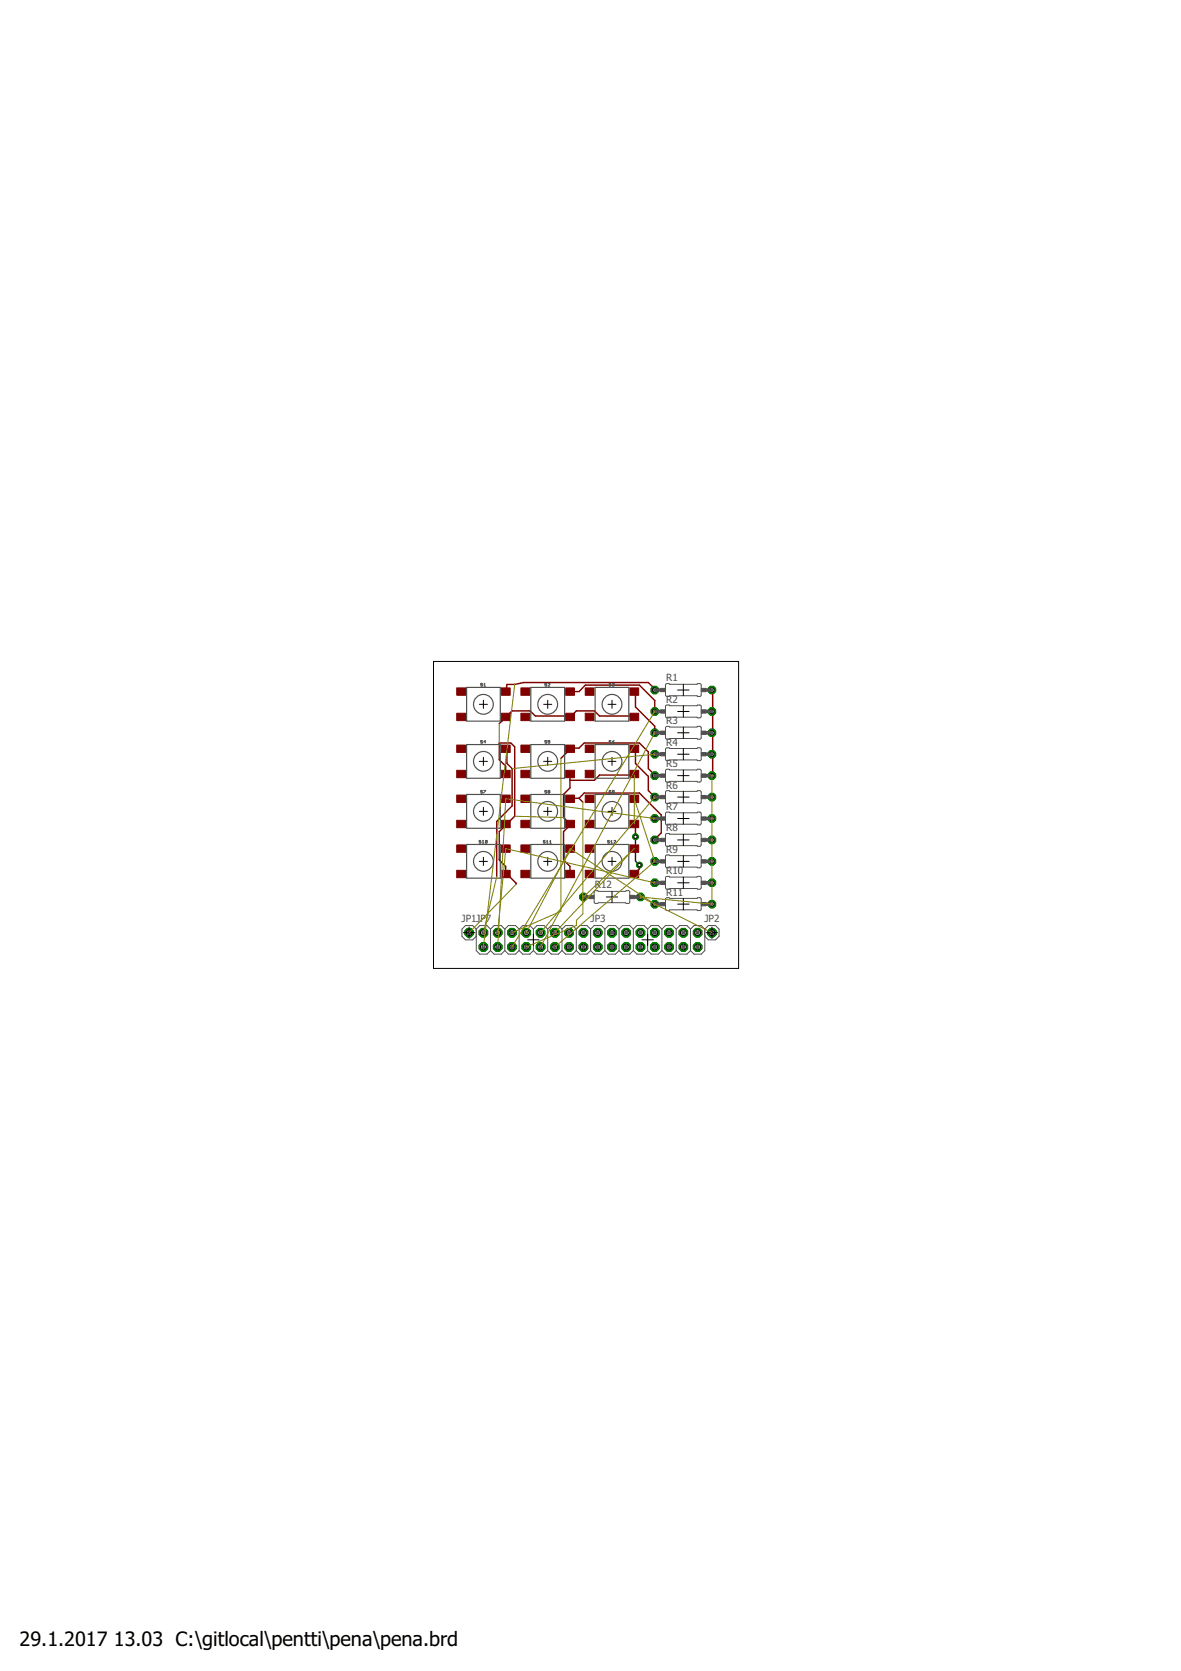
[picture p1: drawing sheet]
<svg xmlns="http://www.w3.org/2000/svg" width="210mm" height="297mm" viewBox="0 0 210 297" stroke-linecap="round" stroke-linejoin="round" font-family="sans-serif">
<defs><g id="words">
<g font-size="3.5">
<text x="3.5" y="292.5">29.1.2017</text>
<text x="20.2" y="292.5">13.03 C:\gitlocal\pentti\pena\pena.brd</text>
</g>
<g font-size="1.8" fill="#505050">
<text x="118.4" y="121.1">R1</text>
<text x="118.4" y="124.9">R2</text>
<text x="118.4" y="128.7">R3</text>
<text x="118.4" y="132.6">R4</text>
<text x="118.4" y="136.4">R5</text>
<text x="118.4" y="140.2">R6</text>
<text x="118.4" y="144">R7</text>
<text x="118.4" y="147.8">R8</text>
<text x="118.4" y="155.4">R10</text>
<text x="118.4" y="151.6">R9</text>
<text x="105.7" y="157.9">R12</text>
<text x="118.4" y="159.2">R11</text>
<text x="82" y="164">JP1JP7</text>
<text x="105" y="163.9">JP3</text>
<text x="125.2" y="164">JP2</text>
</g>
</g></defs>
<path d="M112.9 148.7v4.4l.7 .7" fill="none" stroke="#000080" stroke-width=".25"/>
<circle cx="85.9" cy="168.3" r=".83" fill="#008000" stroke="#008000" stroke-width=".18"/>
<circle cx="85.9" cy="168.3" r=".51" fill="#fff" stroke="#000" stroke-width=".18"/>
<circle cx="85.9" cy="165.8" r=".83" fill="#008000" stroke="#008000" stroke-width=".18"/>
<circle cx="85.9" cy="165.8" r=".51" fill="#fff" stroke="#000" stroke-width=".18"/>
<circle cx="88.5" cy="168.3" r=".83" fill="#008000" stroke="#008000" stroke-width=".18"/>
<circle cx="88.5" cy="168.3" r=".51" fill="#fff" stroke="#000" stroke-width=".18"/>
<circle cx="88.5" cy="165.8" r=".83" fill="#008000" stroke="#008000" stroke-width=".18"/>
<circle cx="88.5" cy="165.8" r=".51" fill="#fff" stroke="#000" stroke-width=".18"/>
<circle cx="91" cy="168.3" r=".83" fill="#008000" stroke="#008000" stroke-width=".18"/>
<circle cx="91" cy="168.3" r=".51" fill="#fff" stroke="#000" stroke-width=".18"/>
<circle cx="91" cy="165.8" r=".83" fill="#008000" stroke="#008000" stroke-width=".18"/>
<circle cx="91" cy="165.8" r=".51" fill="#fff" stroke="#000" stroke-width=".18"/>
<circle cx="93.5" cy="168.3" r=".83" fill="#008000" stroke="#008000" stroke-width=".18"/>
<circle cx="93.5" cy="168.3" r=".51" fill="#fff" stroke="#000" stroke-width=".18"/>
<circle cx="93.5" cy="165.8" r=".83" fill="#008000" stroke="#008000" stroke-width=".18"/>
<circle cx="93.5" cy="165.8" r=".51" fill="#fff" stroke="#000" stroke-width=".18"/>
<circle cx="96.1" cy="168.3" r=".83" fill="#008000" stroke="#008000" stroke-width=".18"/>
<circle cx="96.1" cy="168.3" r=".51" fill="#fff" stroke="#000" stroke-width=".18"/>
<circle cx="96.1" cy="165.8" r=".83" fill="#008000" stroke="#008000" stroke-width=".18"/>
<circle cx="96.1" cy="165.8" r=".51" fill="#fff" stroke="#000" stroke-width=".18"/>
<circle cx="98.6" cy="168.3" r=".83" fill="#008000" stroke="#008000" stroke-width=".18"/>
<circle cx="98.6" cy="168.3" r=".51" fill="#fff" stroke="#000" stroke-width=".18"/>
<circle cx="98.6" cy="165.8" r=".83" fill="#008000" stroke="#008000" stroke-width=".18"/>
<circle cx="98.6" cy="165.8" r=".51" fill="#fff" stroke="#000" stroke-width=".18"/>
<circle cx="101.2" cy="168.3" r=".83" fill="#008000" stroke="#008000" stroke-width=".18"/>
<circle cx="101.2" cy="168.3" r=".51" fill="#fff" stroke="#000" stroke-width=".18"/>
<circle cx="101.2" cy="165.8" r=".83" fill="#008000" stroke="#008000" stroke-width=".18"/>
<circle cx="101.2" cy="165.8" r=".51" fill="#fff" stroke="#000" stroke-width=".18"/>
<circle cx="103.7" cy="168.3" r=".83" fill="#008000" stroke="#008000" stroke-width=".18"/>
<circle cx="103.7" cy="168.3" r=".51" fill="#fff" stroke="#000" stroke-width=".18"/>
<circle cx="103.7" cy="165.8" r=".83" fill="#008000" stroke="#008000" stroke-width=".18"/>
<circle cx="103.7" cy="165.8" r=".51" fill="#fff" stroke="#000" stroke-width=".18"/>
<circle cx="116.4" cy="122.7" r=".71" fill="#008000" stroke="#008000" stroke-width=".18"/>
<circle cx="116.4" cy="122.7" r=".4" fill="#fff" stroke="#000" stroke-width=".18"/>
<circle cx="126.5" cy="122.7" r=".71" fill="#008000" stroke="#008000" stroke-width=".18"/>
<circle cx="126.5" cy="122.7" r=".4" fill="#fff" stroke="#000" stroke-width=".18"/>
<circle cx="116.4" cy="156.9" r=".71" fill="#008000" stroke="#008000" stroke-width=".18"/>
<circle cx="116.4" cy="156.9" r=".4" fill="#fff" stroke="#000" stroke-width=".18"/>
<circle cx="126.5" cy="156.9" r=".71" fill="#008000" stroke="#008000" stroke-width=".18"/>
<circle cx="126.5" cy="156.9" r=".4" fill="#fff" stroke="#000" stroke-width=".18"/>
<circle cx="116.4" cy="160.7" r=".71" fill="#008000" stroke="#008000" stroke-width=".18"/>
<circle cx="116.4" cy="160.7" r=".4" fill="#fff" stroke="#000" stroke-width=".18"/>
<circle cx="126.5" cy="160.7" r=".71" fill="#008000" stroke="#008000" stroke-width=".18"/>
<circle cx="126.5" cy="160.7" r=".4" fill="#fff" stroke="#000" stroke-width=".18"/>
<circle cx="103.7" cy="159.4" r=".71" fill="#008000" stroke="#008000" stroke-width=".18"/>
<circle cx="103.7" cy="159.4" r=".4" fill="#fff" stroke="#000" stroke-width=".18"/>
<circle cx="113.8" cy="159.4" r=".71" fill="#008000" stroke="#008000" stroke-width=".18"/>
<circle cx="113.8" cy="159.4" r=".4" fill="#fff" stroke="#000" stroke-width=".18"/>
<circle cx="116.4" cy="126.5" r=".71" fill="#008000" stroke="#008000" stroke-width=".18"/>
<circle cx="116.4" cy="126.5" r=".4" fill="#fff" stroke="#000" stroke-width=".18"/>
<circle cx="126.5" cy="126.5" r=".71" fill="#008000" stroke="#008000" stroke-width=".18"/>
<circle cx="126.5" cy="126.5" r=".4" fill="#fff" stroke="#000" stroke-width=".18"/>
<circle cx="116.4" cy="130.3" r=".71" fill="#008000" stroke="#008000" stroke-width=".18"/>
<circle cx="116.4" cy="130.3" r=".4" fill="#fff" stroke="#000" stroke-width=".18"/>
<circle cx="126.5" cy="130.3" r=".71" fill="#008000" stroke="#008000" stroke-width=".18"/>
<circle cx="126.5" cy="130.3" r=".4" fill="#fff" stroke="#000" stroke-width=".18"/>
<circle cx="116.4" cy="134.1" r=".71" fill="#008000" stroke="#008000" stroke-width=".18"/>
<circle cx="116.4" cy="134.1" r=".4" fill="#fff" stroke="#000" stroke-width=".18"/>
<circle cx="126.5" cy="134.1" r=".71" fill="#008000" stroke="#008000" stroke-width=".18"/>
<circle cx="126.5" cy="134.1" r=".4" fill="#fff" stroke="#000" stroke-width=".18"/>
<circle cx="116.4" cy="137.9" r=".71" fill="#008000" stroke="#008000" stroke-width=".18"/>
<circle cx="116.4" cy="137.9" r=".4" fill="#fff" stroke="#000" stroke-width=".18"/>
<circle cx="126.5" cy="137.9" r=".71" fill="#008000" stroke="#008000" stroke-width=".18"/>
<circle cx="126.5" cy="137.9" r=".4" fill="#fff" stroke="#000" stroke-width=".18"/>
<circle cx="116.4" cy="141.7" r=".71" fill="#008000" stroke="#008000" stroke-width=".18"/>
<circle cx="116.4" cy="141.7" r=".4" fill="#fff" stroke="#000" stroke-width=".18"/>
<circle cx="126.5" cy="141.7" r=".71" fill="#008000" stroke="#008000" stroke-width=".18"/>
<circle cx="126.5" cy="141.7" r=".4" fill="#fff" stroke="#000" stroke-width=".18"/>
<circle cx="116.4" cy="145.5" r=".71" fill="#008000" stroke="#008000" stroke-width=".18"/>
<circle cx="116.4" cy="145.5" r=".4" fill="#fff" stroke="#000" stroke-width=".18"/>
<circle cx="126.5" cy="145.5" r=".71" fill="#008000" stroke="#008000" stroke-width=".18"/>
<circle cx="126.5" cy="145.5" r=".4" fill="#fff" stroke="#000" stroke-width=".18"/>
<circle cx="116.4" cy="149.3" r=".71" fill="#008000" stroke="#008000" stroke-width=".18"/>
<circle cx="116.4" cy="149.3" r=".4" fill="#fff" stroke="#000" stroke-width=".18"/>
<circle cx="126.5" cy="149.3" r=".71" fill="#008000" stroke="#008000" stroke-width=".18"/>
<circle cx="126.5" cy="149.3" r=".4" fill="#fff" stroke="#000" stroke-width=".18"/>
<circle cx="116.4" cy="153.1" r=".71" fill="#008000" stroke="#008000" stroke-width=".18"/>
<circle cx="116.4" cy="153.1" r=".4" fill="#fff" stroke="#000" stroke-width=".18"/>
<circle cx="126.5" cy="153.1" r=".71" fill="#008000" stroke="#008000" stroke-width=".18"/>
<circle cx="126.5" cy="153.1" r=".4" fill="#fff" stroke="#000" stroke-width=".18"/>
<circle cx="83.4" cy="165.8" r=".83" fill="#008000" stroke="#008000" stroke-width=".18"/>
<circle cx="83.4" cy="165.8" r=".51" fill="#fff" stroke="#000" stroke-width=".18"/>
<circle cx="126.5" cy="165.8" r=".83" fill="#008000" stroke="#008000" stroke-width=".18"/>
<circle cx="126.5" cy="165.8" r=".51" fill="#fff" stroke="#000" stroke-width=".18"/>
<circle cx="106.2" cy="168.3" r=".83" fill="#008000" stroke="#008000" stroke-width=".18"/>
<circle cx="106.2" cy="168.3" r=".51" fill="#fff" stroke="#000" stroke-width=".18"/>
<circle cx="106.2" cy="165.8" r=".83" fill="#008000" stroke="#008000" stroke-width=".18"/>
<circle cx="106.2" cy="165.8" r=".51" fill="#fff" stroke="#000" stroke-width=".18"/>
<circle cx="108.8" cy="168.3" r=".83" fill="#008000" stroke="#008000" stroke-width=".18"/>
<circle cx="108.8" cy="168.3" r=".51" fill="#fff" stroke="#000" stroke-width=".18"/>
<circle cx="108.8" cy="165.8" r=".83" fill="#008000" stroke="#008000" stroke-width=".18"/>
<circle cx="108.8" cy="165.8" r=".51" fill="#fff" stroke="#000" stroke-width=".18"/>
<circle cx="111.3" cy="168.3" r=".83" fill="#008000" stroke="#008000" stroke-width=".18"/>
<circle cx="111.3" cy="168.3" r=".51" fill="#fff" stroke="#000" stroke-width=".18"/>
<circle cx="111.3" cy="165.8" r=".83" fill="#008000" stroke="#008000" stroke-width=".18"/>
<circle cx="111.3" cy="165.8" r=".51" fill="#fff" stroke="#000" stroke-width=".18"/>
<circle cx="113.8" cy="168.3" r=".83" fill="#008000" stroke="#008000" stroke-width=".18"/>
<circle cx="113.8" cy="168.3" r=".51" fill="#fff" stroke="#000" stroke-width=".18"/>
<circle cx="113.8" cy="165.8" r=".83" fill="#008000" stroke="#008000" stroke-width=".18"/>
<circle cx="113.8" cy="165.8" r=".51" fill="#fff" stroke="#000" stroke-width=".18"/>
<circle cx="116.4" cy="168.3" r=".83" fill="#008000" stroke="#008000" stroke-width=".18"/>
<circle cx="116.4" cy="168.3" r=".51" fill="#fff" stroke="#000" stroke-width=".18"/>
<circle cx="116.4" cy="165.8" r=".83" fill="#008000" stroke="#008000" stroke-width=".18"/>
<circle cx="116.4" cy="165.8" r=".51" fill="#fff" stroke="#000" stroke-width=".18"/>
<circle cx="118.9" cy="168.3" r=".83" fill="#008000" stroke="#008000" stroke-width=".18"/>
<circle cx="118.9" cy="168.3" r=".51" fill="#fff" stroke="#000" stroke-width=".18"/>
<circle cx="118.9" cy="165.8" r=".83" fill="#008000" stroke="#008000" stroke-width=".18"/>
<circle cx="118.9" cy="165.8" r=".51" fill="#fff" stroke="#000" stroke-width=".18"/>
<circle cx="121.5" cy="168.3" r=".83" fill="#008000" stroke="#008000" stroke-width=".18"/>
<circle cx="121.5" cy="168.3" r=".51" fill="#fff" stroke="#000" stroke-width=".18"/>
<circle cx="121.5" cy="165.8" r=".83" fill="#008000" stroke="#008000" stroke-width=".18"/>
<circle cx="121.5" cy="165.8" r=".51" fill="#fff" stroke="#000" stroke-width=".18"/>
<circle cx="124" cy="168.3" r=".83" fill="#008000" stroke="#008000" stroke-width=".18"/>
<circle cx="124" cy="168.3" r=".51" fill="#fff" stroke="#000" stroke-width=".18"/>
<circle cx="124" cy="165.8" r=".83" fill="#008000" stroke="#008000" stroke-width=".18"/>
<circle cx="124" cy="165.8" r=".51" fill="#fff" stroke="#000" stroke-width=".18"/>
<circle cx="112.9" cy="148.7" r=".51" fill="#008000" stroke="#008000" stroke-width=".18"/>
<circle cx="112.9" cy="148.7" r=".3" fill="#fff" stroke="#000" stroke-width=".18"/>
<circle cx="113.6" cy="153.8" r=".51" fill="#008000" stroke="#008000" stroke-width=".18"/>
<circle cx="113.6" cy="153.8" r=".3" fill="#fff" stroke="#000" stroke-width=".18"/>
<g fill="#800000" stroke="#800000" stroke-width=".18">
<path d="M81.2 126.8h1.5v1.3h-1.5z"/>
<path d="M89.1 126.8h1.6v1.3h-1.6z"/>
<path d="M81.2 122.3h1.5v1.3h-1.5z"/>
<path d="M89.1 122.3h1.6v1.3h-1.6z"/>
<path d="M81.2 154.7h1.5v1.3h-1.5z"/>
<path d="M89.1 154.7h1.6v1.3h-1.6z"/>
<path d="M81.2 150.2h1.5v1.3h-1.5z"/>
<path d="M89.1 150.2h1.6v1.3h-1.6z"/>
<path d="M92.6 154.7h1.5v1.3h-1.5z"/>
<path d="M100.5 154.7h1.6v1.3h-1.6z"/>
<path d="M92.6 150.2h1.5v1.3h-1.5z"/>
<path d="M100.5 150.2h1.6v1.3h-1.6z"/>
<path d="M104 154.7h1.6v1.3h-1.6z"/>
<path d="M112 154.7h1.5v1.3h-1.5z"/>
<path d="M104 150.2h1.6v1.3h-1.6z"/>
<path d="M112 150.2h1.5v1.3h-1.5z"/>
<path d="M92.6 126.8h1.5v1.3h-1.5z"/>
<path d="M100.5 126.8h1.6v1.3h-1.6z"/>
<path d="M92.6 122.3h1.5v1.3h-1.5z"/>
<path d="M100.5 122.3h1.6v1.3h-1.6z"/>
<path d="M104 126.8h1.6v1.3h-1.6z"/>
<path d="M112 126.8h1.5v1.3h-1.5z"/>
<path d="M104 122.3h1.6v1.3h-1.6z"/>
<path d="M112 122.3h1.5v1.3h-1.5z"/>
<path d="M81.2 136.9h1.5v1.3h-1.5z"/>
<path d="M89.1 136.9h1.6v1.3h-1.6z"/>
<path d="M81.2 132.4h1.5v1.4h-1.5z"/>
<path d="M89.1 132.4h1.6v1.4h-1.6z"/>
<path d="M92.6 136.9h1.5v1.3h-1.5z"/>
<path d="M100.5 136.9h1.6v1.3h-1.6z"/>
<path d="M92.6 132.4h1.5v1.4h-1.5z"/>
<path d="M100.5 132.4h1.6v1.4h-1.6z"/>
<path d="M104 136.9h1.6v1.3h-1.6z"/>
<path d="M112 136.9h1.5v1.3h-1.5z"/>
<path d="M104 132.4h1.6v1.4h-1.6z"/>
<path d="M112 132.4h1.5v1.4h-1.5z"/>
<path d="M81.2 145.8h1.5v1.3h-1.5z"/>
<path d="M89.1 145.8h1.6v1.3h-1.6z"/>
<path d="M81.2 141.3h1.5v1.3h-1.5z"/>
<path d="M89.1 141.3h1.6v1.3h-1.6z"/>
<path d="M92.6 145.8h1.5v1.3h-1.5z"/>
<path d="M100.5 145.8h1.6v1.3h-1.6z"/>
<path d="M92.6 141.3h1.5v1.3h-1.5z"/>
<path d="M100.5 141.3h1.6v1.3h-1.6z"/>
<path d="M104 145.8h1.6v1.3h-1.6z"/>
<path d="M112 145.8h1.5v1.3h-1.5z"/>
<path d="M104 141.3h1.6v1.3h-1.6z"/>
<path d="M112 141.3h1.5v1.3h-1.5z"/>
</g>
<g fill="none" stroke="#800000" stroke-width=".25">
<path d="M89.9 137.6v-1.4l-1.2-1.2v-2.9h2.1l.7 .7v12.3l-1.4 1.4h-.2v.2l-1.2 1.1v5.1l1.2 1.1v1.4h.2l1.6 1.6v.2M89.9 137.6h.1M89.9 133.1l.2 .1v2.5l.9 .9v6.7l-2.7 2.7v9.8M99.7 134.8l1.6-1.7 .2-.1h1.4l.9-.9h9.8l1.6 1.6v2.9l1.2 1.3M101.3 137.6v2.5l-1.1 1.1v4.1l1.1 1.2M101.3 122.9h1.6l1.1-1.1h9.6l2.8 2.7v2M112.7 127.4v-.1h-6.1l-1-.9h-3.2l-1.1 1v-.1h-6.2l-.9-.9h-3.2l-2.3 2.3M112.7 137.6v.2h-6.1l-1 .9h-4.3M112.7 122.9l.2 .3v2.5l3.5 3.4v1.2M112.7 133.1l.2 .1v2.5l2.3 2.3v2.5l1.2 1.2M116.4 122.7v-.2l-1.2-1.2h-22.1l-1.6 .4h-1.4l-.2 1.2M126.5 122.7h.2v3.7l-.2 .1 .2 .1v3.6l-.2 .1 .2 .2v3.4l-.2 .2h.2v3.7"/>
<path d="M101.3 146.5h.1M101.3 146.5v.2l-1.1 1.1v5.1l1.1 1.1v1.4M102.9 141.9l-1.6 .1M102.9 141.9l.9-.9h9.8l3.9 3.9v3.2l-1.1 1.2M102.9 141.9l.7 .7M112.7 146.5l.2 .2v2M113.6 153.8v.7l-.9 .9"/>
</g>
<circle cx="85.9" cy="168.3" r=".83" fill="#008000" stroke="#008000" stroke-width=".18"/>
<circle cx="85.9" cy="168.3" r=".51" fill="#fff" stroke="#000" stroke-width=".18"/>
<circle cx="85.9" cy="165.8" r=".83" fill="#008000" stroke="#008000" stroke-width=".18"/>
<circle cx="85.9" cy="165.8" r=".51" fill="#fff" stroke="#000" stroke-width=".18"/>
<circle cx="88.5" cy="168.3" r=".83" fill="#008000" stroke="#008000" stroke-width=".18"/>
<circle cx="88.5" cy="168.3" r=".51" fill="#fff" stroke="#000" stroke-width=".18"/>
<circle cx="88.5" cy="165.8" r=".83" fill="#008000" stroke="#008000" stroke-width=".18"/>
<circle cx="88.5" cy="165.8" r=".51" fill="#fff" stroke="#000" stroke-width=".18"/>
<circle cx="91" cy="168.3" r=".83" fill="#008000" stroke="#008000" stroke-width=".18"/>
<circle cx="91" cy="168.3" r=".51" fill="#fff" stroke="#000" stroke-width=".18"/>
<circle cx="91" cy="165.8" r=".83" fill="#008000" stroke="#008000" stroke-width=".18"/>
<circle cx="91" cy="165.8" r=".51" fill="#fff" stroke="#000" stroke-width=".18"/>
<circle cx="93.5" cy="168.3" r=".83" fill="#008000" stroke="#008000" stroke-width=".18"/>
<circle cx="93.5" cy="168.3" r=".51" fill="#fff" stroke="#000" stroke-width=".18"/>
<circle cx="93.5" cy="165.8" r=".83" fill="#008000" stroke="#008000" stroke-width=".18"/>
<circle cx="93.5" cy="165.8" r=".51" fill="#fff" stroke="#000" stroke-width=".18"/>
<circle cx="96.1" cy="168.3" r=".83" fill="#008000" stroke="#008000" stroke-width=".18"/>
<circle cx="96.1" cy="168.3" r=".51" fill="#fff" stroke="#000" stroke-width=".18"/>
<circle cx="96.1" cy="165.8" r=".83" fill="#008000" stroke="#008000" stroke-width=".18"/>
<circle cx="96.1" cy="165.8" r=".51" fill="#fff" stroke="#000" stroke-width=".18"/>
<circle cx="98.6" cy="168.3" r=".83" fill="#008000" stroke="#008000" stroke-width=".18"/>
<circle cx="98.6" cy="168.3" r=".51" fill="#fff" stroke="#000" stroke-width=".18"/>
<circle cx="98.6" cy="165.8" r=".83" fill="#008000" stroke="#008000" stroke-width=".18"/>
<circle cx="98.6" cy="165.8" r=".51" fill="#fff" stroke="#000" stroke-width=".18"/>
<circle cx="101.2" cy="168.3" r=".83" fill="#008000" stroke="#008000" stroke-width=".18"/>
<circle cx="101.2" cy="168.3" r=".51" fill="#fff" stroke="#000" stroke-width=".18"/>
<circle cx="101.2" cy="165.8" r=".83" fill="#008000" stroke="#008000" stroke-width=".18"/>
<circle cx="101.2" cy="165.8" r=".51" fill="#fff" stroke="#000" stroke-width=".18"/>
<circle cx="103.7" cy="168.3" r=".83" fill="#008000" stroke="#008000" stroke-width=".18"/>
<circle cx="103.7" cy="168.3" r=".51" fill="#fff" stroke="#000" stroke-width=".18"/>
<circle cx="103.7" cy="165.8" r=".83" fill="#008000" stroke="#008000" stroke-width=".18"/>
<circle cx="103.7" cy="165.8" r=".51" fill="#fff" stroke="#000" stroke-width=".18"/>
<circle cx="116.4" cy="122.7" r=".71" fill="#008000" stroke="#008000" stroke-width=".18"/>
<circle cx="116.4" cy="122.7" r=".4" fill="#fff" stroke="#000" stroke-width=".18"/>
<circle cx="126.5" cy="122.7" r=".71" fill="#008000" stroke="#008000" stroke-width=".18"/>
<circle cx="126.5" cy="122.7" r=".4" fill="#fff" stroke="#000" stroke-width=".18"/>
<circle cx="116.4" cy="156.9" r=".71" fill="#008000" stroke="#008000" stroke-width=".18"/>
<circle cx="116.4" cy="156.9" r=".4" fill="#fff" stroke="#000" stroke-width=".18"/>
<circle cx="126.5" cy="156.9" r=".71" fill="#008000" stroke="#008000" stroke-width=".18"/>
<circle cx="126.5" cy="156.9" r=".4" fill="#fff" stroke="#000" stroke-width=".18"/>
<circle cx="116.4" cy="160.7" r=".71" fill="#008000" stroke="#008000" stroke-width=".18"/>
<circle cx="116.4" cy="160.7" r=".4" fill="#fff" stroke="#000" stroke-width=".18"/>
<circle cx="126.5" cy="160.7" r=".71" fill="#008000" stroke="#008000" stroke-width=".18"/>
<circle cx="126.5" cy="160.7" r=".4" fill="#fff" stroke="#000" stroke-width=".18"/>
<circle cx="103.7" cy="159.4" r=".71" fill="#008000" stroke="#008000" stroke-width=".18"/>
<circle cx="103.7" cy="159.4" r=".4" fill="#fff" stroke="#000" stroke-width=".18"/>
<circle cx="113.8" cy="159.4" r=".71" fill="#008000" stroke="#008000" stroke-width=".18"/>
<circle cx="113.8" cy="159.4" r=".4" fill="#fff" stroke="#000" stroke-width=".18"/>
<circle cx="116.4" cy="126.5" r=".71" fill="#008000" stroke="#008000" stroke-width=".18"/>
<circle cx="116.4" cy="126.5" r=".4" fill="#fff" stroke="#000" stroke-width=".18"/>
<circle cx="126.5" cy="126.5" r=".71" fill="#008000" stroke="#008000" stroke-width=".18"/>
<circle cx="126.5" cy="126.5" r=".4" fill="#fff" stroke="#000" stroke-width=".18"/>
<circle cx="116.4" cy="130.3" r=".71" fill="#008000" stroke="#008000" stroke-width=".18"/>
<circle cx="116.4" cy="130.3" r=".4" fill="#fff" stroke="#000" stroke-width=".18"/>
<circle cx="126.5" cy="130.3" r=".71" fill="#008000" stroke="#008000" stroke-width=".18"/>
<circle cx="126.5" cy="130.3" r=".4" fill="#fff" stroke="#000" stroke-width=".18"/>
<circle cx="116.4" cy="134.1" r=".71" fill="#008000" stroke="#008000" stroke-width=".18"/>
<circle cx="116.4" cy="134.1" r=".4" fill="#fff" stroke="#000" stroke-width=".18"/>
<circle cx="126.5" cy="134.1" r=".71" fill="#008000" stroke="#008000" stroke-width=".18"/>
<circle cx="126.5" cy="134.1" r=".4" fill="#fff" stroke="#000" stroke-width=".18"/>
<circle cx="116.4" cy="137.9" r=".71" fill="#008000" stroke="#008000" stroke-width=".18"/>
<circle cx="116.4" cy="137.9" r=".4" fill="#fff" stroke="#000" stroke-width=".18"/>
<circle cx="126.5" cy="137.9" r=".71" fill="#008000" stroke="#008000" stroke-width=".18"/>
<circle cx="126.5" cy="137.9" r=".4" fill="#fff" stroke="#000" stroke-width=".18"/>
<circle cx="116.4" cy="141.7" r=".71" fill="#008000" stroke="#008000" stroke-width=".18"/>
<circle cx="116.4" cy="141.7" r=".4" fill="#fff" stroke="#000" stroke-width=".18"/>
<circle cx="126.5" cy="141.7" r=".71" fill="#008000" stroke="#008000" stroke-width=".18"/>
<circle cx="126.5" cy="141.7" r=".4" fill="#fff" stroke="#000" stroke-width=".18"/>
<circle cx="116.4" cy="145.5" r=".71" fill="#008000" stroke="#008000" stroke-width=".18"/>
<circle cx="116.4" cy="145.5" r=".4" fill="#fff" stroke="#000" stroke-width=".18"/>
<circle cx="126.5" cy="145.5" r=".71" fill="#008000" stroke="#008000" stroke-width=".18"/>
<circle cx="126.5" cy="145.5" r=".4" fill="#fff" stroke="#000" stroke-width=".18"/>
<circle cx="116.4" cy="149.3" r=".71" fill="#008000" stroke="#008000" stroke-width=".18"/>
<circle cx="116.4" cy="149.3" r=".4" fill="#fff" stroke="#000" stroke-width=".18"/>
<circle cx="126.5" cy="149.3" r=".71" fill="#008000" stroke="#008000" stroke-width=".18"/>
<circle cx="126.5" cy="149.3" r=".4" fill="#fff" stroke="#000" stroke-width=".18"/>
<circle cx="116.4" cy="153.1" r=".71" fill="#008000" stroke="#008000" stroke-width=".18"/>
<circle cx="116.4" cy="153.1" r=".4" fill="#fff" stroke="#000" stroke-width=".18"/>
<circle cx="126.5" cy="153.1" r=".71" fill="#008000" stroke="#008000" stroke-width=".18"/>
<circle cx="126.5" cy="153.1" r=".4" fill="#fff" stroke="#000" stroke-width=".18"/>
<circle cx="83.4" cy="165.8" r=".83" fill="#008000" stroke="#008000" stroke-width=".18"/>
<circle cx="83.4" cy="165.8" r=".51" fill="#fff" stroke="#000" stroke-width=".18"/>
<circle cx="126.5" cy="165.8" r=".83" fill="#008000" stroke="#008000" stroke-width=".18"/>
<circle cx="126.5" cy="165.8" r=".51" fill="#fff" stroke="#000" stroke-width=".18"/>
<circle cx="106.2" cy="168.3" r=".83" fill="#008000" stroke="#008000" stroke-width=".18"/>
<circle cx="106.2" cy="168.3" r=".51" fill="#fff" stroke="#000" stroke-width=".18"/>
<circle cx="106.2" cy="165.8" r=".83" fill="#008000" stroke="#008000" stroke-width=".18"/>
<circle cx="106.2" cy="165.8" r=".51" fill="#fff" stroke="#000" stroke-width=".18"/>
<circle cx="108.8" cy="168.3" r=".83" fill="#008000" stroke="#008000" stroke-width=".18"/>
<circle cx="108.8" cy="168.3" r=".51" fill="#fff" stroke="#000" stroke-width=".18"/>
<circle cx="108.8" cy="165.8" r=".83" fill="#008000" stroke="#008000" stroke-width=".18"/>
<circle cx="108.8" cy="165.8" r=".51" fill="#fff" stroke="#000" stroke-width=".18"/>
<circle cx="111.3" cy="168.3" r=".83" fill="#008000" stroke="#008000" stroke-width=".18"/>
<circle cx="111.3" cy="168.3" r=".51" fill="#fff" stroke="#000" stroke-width=".18"/>
<circle cx="111.3" cy="165.8" r=".83" fill="#008000" stroke="#008000" stroke-width=".18"/>
<circle cx="111.3" cy="165.8" r=".51" fill="#fff" stroke="#000" stroke-width=".18"/>
<circle cx="113.8" cy="168.3" r=".83" fill="#008000" stroke="#008000" stroke-width=".18"/>
<circle cx="113.8" cy="168.3" r=".51" fill="#fff" stroke="#000" stroke-width=".18"/>
<circle cx="113.8" cy="165.8" r=".83" fill="#008000" stroke="#008000" stroke-width=".18"/>
<circle cx="113.8" cy="165.8" r=".51" fill="#fff" stroke="#000" stroke-width=".18"/>
<circle cx="116.4" cy="168.3" r=".83" fill="#008000" stroke="#008000" stroke-width=".18"/>
<circle cx="116.4" cy="168.3" r=".51" fill="#fff" stroke="#000" stroke-width=".18"/>
<circle cx="116.4" cy="165.8" r=".83" fill="#008000" stroke="#008000" stroke-width=".18"/>
<circle cx="116.4" cy="165.8" r=".51" fill="#fff" stroke="#000" stroke-width=".18"/>
<circle cx="118.9" cy="168.3" r=".83" fill="#008000" stroke="#008000" stroke-width=".18"/>
<circle cx="118.9" cy="168.3" r=".51" fill="#fff" stroke="#000" stroke-width=".18"/>
<circle cx="118.9" cy="165.8" r=".83" fill="#008000" stroke="#008000" stroke-width=".18"/>
<circle cx="118.9" cy="165.8" r=".51" fill="#fff" stroke="#000" stroke-width=".18"/>
<circle cx="121.5" cy="168.3" r=".83" fill="#008000" stroke="#008000" stroke-width=".18"/>
<circle cx="121.5" cy="168.3" r=".51" fill="#fff" stroke="#000" stroke-width=".18"/>
<circle cx="121.5" cy="165.8" r=".83" fill="#008000" stroke="#008000" stroke-width=".18"/>
<circle cx="121.5" cy="165.8" r=".51" fill="#fff" stroke="#000" stroke-width=".18"/>
<circle cx="124" cy="168.3" r=".83" fill="#008000" stroke="#008000" stroke-width=".18"/>
<circle cx="124" cy="168.3" r=".51" fill="#fff" stroke="#000" stroke-width=".18"/>
<circle cx="124" cy="165.8" r=".83" fill="#008000" stroke="#008000" stroke-width=".18"/>
<circle cx="124" cy="165.8" r=".51" fill="#fff" stroke="#000" stroke-width=".18"/>
<circle cx="112.9" cy="148.7" r=".51" fill="#008000" stroke="#008000" stroke-width=".18"/>
<circle cx="112.9" cy="148.7" r=".3" fill="#fff" stroke="#000" stroke-width=".18"/>
<circle cx="113.6" cy="153.8" r=".51" fill="#008000" stroke="#008000" stroke-width=".18"/>
<circle cx="113.6" cy="153.8" r=".3" fill="#fff" stroke="#000" stroke-width=".18"/>
<g fill="none" stroke="#505050" stroke-width=".18">
<path d="M85.7 131.7h-.3l.3 .3v.1l-.3-.1M85.7 121.6l-.2-.1-.1 .1 .3 .3h-.3M86 121.6l.1-.1v.5M86 122h.3M86.3 131.9h-.3l.2-.3v.5M97.2 121.6l-.3-.1-.1 .1 .3 .1 .1 .2h-.4M97.2 131.7h-.4l.4 .3-.1 .1-.3-.1M97.4 121.6h.3l-.3 .4h.3M97.7 131.6h-.3v.3h.3l-.1 .2-.2-.1M108.6 121.6l-.2-.1-.1 .1 .3 .3h-.3M108.6 131.7h-.3l.3 .3-.1 .1-.2-.1M108.8 121.6l.3-.1v.2"/>
<path d="M108.8 131.9h.3l.1 .1-.3 .1zM109 121.7h.1M109.1 121.7v.3l-.3-.1M109.2 131.6l-.4 .3M118.4 121.6h5.5l.1-.1h.5l.1 .3v1.8l-.2 .2h-.4l-.1-.1h-4.9l-.1 .1h-.5l-.1-.3zM118.4 125.4l5.5 .1 .1-.2h.5l.1 .3v1.8l-.2 .2h-.4l-.1-.1h-4.9l-.1 .1h-.5l-.1-.2zM118.4 129.2l.5-.1 .1 .1h4.9l.1-.1h.5l.1 .3v1.9l-.2 .1h-.4l-.1-.1h-4.9l-.1 .1h-.5l-.1-.3zM118.4 133l.5-.1 .1 .2h4.9l.1-.2h.5l.1 .3v1.9l-.2 .1h-.4l-.1-.1h-4.9l-.1 .1h-.5l-.1-.2zM118.4 136.8l.5-.1 .1 .2h4.9l.1-.2 .5 .1 .1 .2v1.9l-.2 .1h-.4l-.1-.1h-4.9l-.1 .1h-.5l-.1-.2zM85.5 149.5l-.3-.1v.2l.3 .2h-.3M85.7 149.6l.2-.2v.5M85.7 149.9h.3"/>
<path d="M85.7 140.6h-.3l.3 .2v.2l-.3-.1M86 140.5h.3l-.3 .5M86.6 149.5l-.3-.1v.4M86.6 149.5l-.1 .4-.2-.1M86.6 149.5l-.3 .3M96.9 149.5h-.3l.3 .2-.1 .2-.2-.1M97.1 149.9h.4M97.1 149.6l.2-.2v.5M97.2 140.6h-.4l.1 .2h.3l-.1 .2-.3-.1M97.5 140.8v-.3l.2 .1-.1 .2M97.5 140.8v.2l.2-.1-.1-.1M97.5 140.8h.1"/>
<path d="M97.7 149.6l.2-.2v.5M97.7 149.9h.3M105.7 158.4l5.5 .1 .1-.2h.5l.1 .2v1.9l-.1 .2h-.5l-.1-.1h-4.8l-.2 .1h-.5l-.1-.3zM108.3 149.5h-.3l.3 .2-.1 .2-.2-.1M108.5 149.9h.4M108.5 149.6l.2-.2v.5M108.6 140.6h-.3l.3 .2-.1 .2-.2-.1M109.1 149.5h.3l-.3 .4h.3M109.2 140.8h-.3v-.3l.3 .1v.3h-.4M118.4 155.9h5.5l.1-.1h.5l.1 .2v1.9l-.2 .2h-.4l-.1-.2h-4.9l-.1 .2h-.5l-.1-.3zM118.4 159.7l.5-.1 .1 .1h4.9l.1-.1h.5l.1 .2v1.9l-.2 .2h-.4l-.1-.2h-4.9l-.1 .2-.5-.1-.1-.2zM118.4 140.6l.5-.1 .1 .2h4.9l.1-.2 .5 .1 .1 .2v1.9l-.2 .1h-.4l-.1-.1h-4.9l-.1 .1h-.5l-.1-.2z"/>
<path d="M118.4 144.4l5.5 .1 .1-.1h.5l.1 .2v1.9l-.2 .1h-.4l-.1-.1h-4.9l-.1 .1h-.5l-.1-.2zM118.4 148.2l5.5 .1 .1-.1h.5l.1 .2v1.9l-.2 .2h-.4l-.1-.2h-4.9l-.1 .2-.5-.1-.1-.2zM118.4 152l5.5 .1 .1-.1h.5l.1 .2v1.9l-.2 .2h-.4l-.1-.2h-4.9l-.1 .2-.5-.1-.1-.2zM84.6 165.2l-.6-.7h-1.3l-.6 .7v1.2l.6 .7h1.3l.6-.7M84.6 165.2v3.8l.7 .6h1.3l.6-.6M84.6 165.2l.7-.7h1.3l.6 .7M87.2 169l.6 .6h1.3l.6-.6M87.2 165.2l.6-.7h1.3l.6 .7M87.2 165.2v3.8M89.7 169l.7 .6h1.2l.7-.6M89.7 165.2l.7-.7h1.2l.7 .7M89.7 165.2v3.8"/>
<path d="M92.3 169l.6 .6h1.3l.6-.6M92.3 165.2l.6-.7h1.3l.6 .7M92.3 165.2v3.8M94.8 169l.6 .6h1.3l.6-.6M94.8 165.2l.6-.7h1.3l.6 .7M94.8 165.2v3.8M97.3 169l.7 .6h1.3l.6-.6M97.3 165.2l.7-.7h1.3l.6 .7M97.3 165.2v3.8M99.9 165.2l.6-.7h1.3l.6 .7M99.9 169l.6 .6h1.3l.6-.6M99.9 165.2v3.8"/>
<path d="M102.4 165.2l.7-.7h1.2l.7 .7M102.4 165.2v3.8M102.4 169l.7 .6h1.2l.7-.6M105 165.2l.6-.7h1.3l.6 .7M105 169l.6 .6h1.3l.6-.6M105 165.2v3.8M107.5 165.2l.6-.7h1.3l.6 .7M107.5 169l.6 .6h1.3l.6-.6M107.5 165.2v3.8M110 165.2l.7-.7h1.2l.7 .7M110 169l.7 .6h1.2l.7-.6M110 165.2v3.8"/>
<path d="M112.6 165.2l.6-.7h1.3l.6 .7M112.6 169l.6 .6h1.3l.6-.6M112.6 165.2v3.8M115.1 165.2l.6-.7h1.3l.6 .7M115.1 169l.6 .6h1.3l.6-.6M115.1 165.2v3.8M117.6 165.2l.7-.7h1.2l.7 .7M117.6 169l.7 .6h1.2l.7-.6M117.6 165.2v3.8M120.2 165.2l.6-.7h1.3l.6 .7M120.2 169l.6 .6h1.3l.6-.6M120.2 165.2v3.8"/>
<path d="M122.7 165.2l.7-.7h1.2l.7 .7M122.7 165.2v3.8M125.3 165.2l.6-.7h1.3l.6 .7v1.2l-.6 .7h-1.3l-.6-.7M125.3 165.2v3.8l-.7 .6h-1.2l-.7-.6"/>
</g>
<g fill="#505050" stroke="#505050" stroke-width=".18">
<path d="M124.6 122.4h.9v.6h-.9z"/>
<path d="M117.4 122.4h.9v.6h-.9z"/>
<path d="M124.6 156.6h.9v.6h-.9z"/>
<path d="M117.4 156.6h.9v.6h-.9z"/>
<path d="M124.6 160.4h.9v.6h-.9z"/>
<path d="M117.4 160.4h.9v.6h-.9z"/>
<path d="M112 159.2h.8v.5h-.8z"/>
<path d="M104.7 159.2h.9v.5h-.9z"/>
<path d="M124.6 126.2h.9v.6h-.9z"/>
<path d="M117.4 126.2h.9v.6h-.9z"/>
<path d="M124.6 130h.9v.6h-.9z"/>
<path d="M117.4 130h.9v.6h-.9z"/>
<path d="M124.6 133.8h.9v.6h-.9z"/>
<path d="M117.4 133.8h.9v.6h-.9z"/>
<path d="M124.6 137.6h.9v.6h-.9z"/>
<path d="M117.4 137.6h.9v.6h-.9z"/>
<path d="M124.6 141.4h.9v.6h-.9z"/>
<path d="M117.4 141.4h.9v.6h-.9z"/>
<path d="M124.6 145.2h.9v.6h-.9z"/>
<path d="M117.4 145.2h.9v.6h-.9z"/>
<path d="M124.6 149h.9v.6h-.9z"/>
<path d="M117.4 149h.9v.6h-.9z"/>
<path d="M124.6 152.8h.9v.6h-.9z"/>
<path d="M117.4 152.8h.9v.6h-.9z"/>
<path d="M85.7 168.1h.5v.5h-.5z"/>
<path d="M85.7 165.5h.5v.6h-.5z"/>
<path d="M88.2 165.5h.5v.6h-.5z"/>
<path d="M88.2 168.1h.5v.5h-.5z"/>
<path d="M90.7 165.5h.5v.6h-.5z"/>
<path d="M90.7 168.1h.5v.5h-.5z"/>
<path d="M93.3 165.5h.5v.6h-.5z"/>
<path d="M95.8 165.5h.5v.6h-.5z"/>
<path d="M98.4 165.5h.5v.6h-.5z"/>
<path d="M93.3 168.1h.5v.5h-.5z"/>
<path d="M95.8 168.1h.5v.5h-.5z"/>
<path d="M98.4 168.1h.5v.5h-.5z"/>
<path d="M100.9 165.5h.5v.6h-.5z"/>
<path d="M100.9 168.1h.5v.5h-.5z"/>
<path d="M103.4 165.5h.5v.6h-.5z"/>
<path d="M103.4 168.1h.5v.5h-.5z"/>
<path d="M83.1 165.5h.5v.6h-.5z"/>
<path d="M126.3 165.5h.5v.6h-.5z"/>
<path d="M106 168.1h.5v.5h-.5z"/>
<path d="M106 165.5h.5v.6h-.5z"/>
<path d="M108.5 165.5h.5v.6h-.5z"/>
<path d="M108.5 168.1h.5v.5h-.5z"/>
<path d="M111 165.5h.5v.6h-.5z"/>
<path d="M111 168.1h.5v.5h-.5z"/>
<path d="M113.6 165.5h.5v.6h-.5z"/>
<path d="M116.1 165.5h.5v.6h-.5z"/>
<path d="M118.7 165.5h.5v.6h-.5z"/>
<path d="M113.6 168.1h.5v.5h-.5z"/>
<path d="M116.1 168.1h.5v.5h-.5z"/>
<path d="M118.7 168.1h.5v.5h-.5z"/>
<path d="M121.2 165.5h.5v.6h-.5z"/>
<path d="M121.2 168.1h.5v.5h-.5z"/>
<path d="M123.7 165.5h.5v.6h-.5z"/>
<path d="M123.7 168.1h.5v.5h-.5z"/>
</g>
<g fill="none" stroke="#505050" stroke-width=".21">
<path d="M82.9 122.2h6v6h-6zM82.9 132.4h6v5.9h-6zM94.3 122.2h6.1v6h-6.1zM94.3 132.4h6.1v5.9h-6.1zM105.8 122.2h6v6h-6zM105.8 132.4h6v5.9h-6zM82.9 141.2h6v6h-6zM82.9 150.1h6v6h-6zM94.3 150.1h6.1v6h-6.1zM94.3 141.2h6.1v6h-6.1zM105.8 150.1h6v6h-6zM105.8 141.2h6v6h-6z"/>
<circle cx="85.9" cy="125.2" r="1.76"/>
<circle cx="85.9" cy="135.3" r="1.76"/>
<circle cx="97.3" cy="125.2" r="1.76"/>
<circle cx="97.3" cy="135.3" r="1.76"/>
<circle cx="108.8" cy="125.2" r="1.76"/>
<circle cx="108.8" cy="135.3" r="1.76"/>
<circle cx="85.9" cy="153.1" r="1.76"/>
<circle cx="85.9" cy="144.2" r="1.76"/>
<circle cx="97.3" cy="153.1" r="1.76"/>
<circle cx="97.3" cy="144.2" r="1.76"/>
<circle cx="108.8" cy="153.1" r="1.76"/>
<circle cx="108.8" cy="144.2" r="1.76"/>
</g>
<g fill="none" stroke="#505050" stroke-width=".61">
<path d="M116.4 122.7h1M116.4 126.5h1M116.4 130.3h1M116.4 134.1h1M116.4 137.9h1M125.5 122.7h1M125.5 126.5h1M125.5 130.3h1M125.5 134.1h1M125.5 137.9h1M103.7 159.4h1M112.8 159.4h1"/>
<path d="M116.4 156.9h1M116.4 141.7h1M116.4 145.5h1M116.4 149.3h1M116.4 153.1h1M125.5 156.9h1M125.5 141.7h1M125.5 145.5h1M125.5 149.3h1M125.5 153.1h1M116.4 160.7h1M125.5 160.7h1"/>
</g>
<g fill="none" stroke="#000" stroke-width=".18">
<path d="M77 117.6h54.3v54.5h-54.3zM85.2 125.2h1.4M85.2 135.3h1.4M85.9 124.5v1.4M85.9 134.6v1.5M96.6 125.2h1.5M96.6 135.3h1.5M97.3 124.5v1.4M97.3 134.6v1.5M108.1 125.2h1.4M108.1 135.3h1.4M108.8 124.5v1.4"/>
<path d="M108.8 134.6v1.5M120.4 122.7h2.1M120.4 126.5h2.1M120.4 130.3h2.1M120.4 134.1h2.1M120.4 137.9h2.1M121.5 121.6v2.1M121.5 125.5v2M121.5 129.2v2.1M121.5 133.1v2M121.5 136.9v2M85.2 153.1h1.4"/>
<path d="M85.2 144.2h1.4M85.9 143.5v1.4M85.9 152.4v1.4M96.6 153.1h1.5M96.6 144.2h1.5M97.3 143.5v1.4M97.3 152.4v1.4M107.8 159.4h2M108.1 153.1h1.4M108.1 144.2h1.4M108.8 143.5v1.4M108.8 152.4v1.4"/>
<path d="M108.8 158.5v2M120.4 156.9h2.1M120.4 141.7h2.1M120.4 145.5h2.1M120.4 149.3h2.1M120.4 153.1h2.1M121.5 140.7v2M121.5 144.5v2M121.5 148.3v2M121.5 152.1v2M121.5 155.9v2M121.5 159.7v2"/>
<path d="M82.4 165.8h2M83.4 164.8v2M93.8 167.1h2M94.8 166.1v2M114.1 167.1h2M115.1 166.1v2M120.4 160.7h2.1M125.5 165.8h2.1M126.5 164.8v2"/>
</g>
<g fill="none" stroke="#808000" stroke-width=".18">
<path d="M88.7 128.7v3.4M91.5 121.7l-5.6 46.6M99.7 134.8v27.2l-8.7 3.8M112.7 137.8v8.7M116.4 126.5l-25.4 41.8M116.4 130.3l-20.3 38M116.4 134.1l-25.4 2.5M126.7 137.8l-.2 .1v22.8l-12.7-1.3 12.7 6.4M88.3 155.8l-2.4 10M91.5 145.1l8.7 .2M91.7 157.2l-8.3 8.6M103.6 142.6v19.9l-1.2 1.1v.9l-8.9 3.8"/>
<path d="M103.7 159.4l9-8.5-14.1 14.9M112.7 142l3.7 11.1-17.8 15.2M116.4 156.9l-26.5-6-1.4 14.9M116.4 145.5l-26.5-3.5-1.4 26.3M116.4 141.7l-20.3 24.1M116.4 160.7l-15.1-9.8-7.8 14.9"/>
</g>
<use href="#words"/>
</svg>
